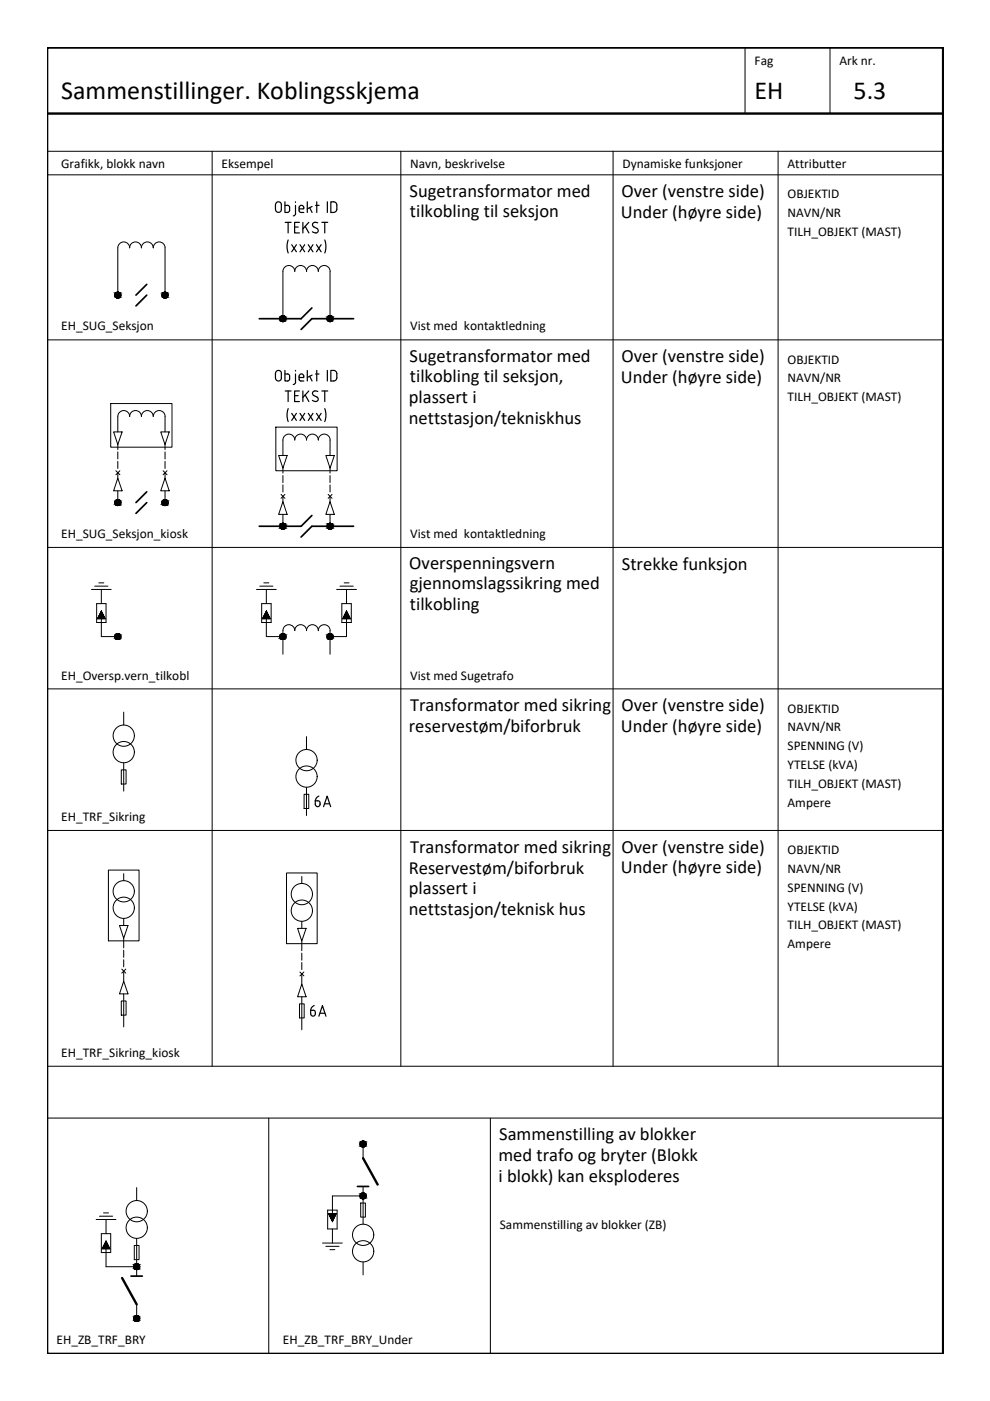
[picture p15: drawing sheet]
<svg xmlns="http://www.w3.org/2000/svg" width="210mm" height="297mm" viewBox="0 0 210 297" stroke-linecap="round" stroke-linejoin="round" font-family="sans-serif">
<defs><g id="words">
<g font-size="5.5">
<text x="13" y="21.1">Sammenstillinger. Koblingsskjema</text>
<text x="160" y="21.1">EH</text>
<text x="181" y="21.1">5.3</text>
</g>
<g font-size="5.3">
<text x="65.6" y="172.2">6A</text>
<text x="64.6" y="216.6">6A</text>
</g>
<g font-size="3.9">
<text x="86.8" y="41.8">Sugetransformator med</text>
<text x="131.8" y="41.8">Over (venstre side)</text>
<text x="86.9" y="46.1">tilkobling til seksjon</text>
<text x="131.7" y="46.2">Under (høyre side)</text>
<text x="86.8" y="76.8">Sugetransformator med</text>
<text x="131.8" y="76.8">Over (venstre side)</text>
<text x="86.9" y="81.1">tilkobling til seksjon,</text>
<text x="131.7" y="81.2">Under (høyre side)</text>
<text x="86.7" y="85.5">plassert i</text>
<text x="86.7" y="89.9">nettstasjon/tekniskhus</text>
<text x="86.8" y="120.6">Overspenningsvern</text>
<text x="86.9" y="125">gjennomslagssikring med</text>
<text x="131.8" y="120.8">Strekke funksjon</text>
<text x="86.9" y="129.3">tilkobling</text>
<text x="86.7" y="155.2">reservestøm/biforbruk</text>
<text x="87" y="150.8">Transformator med sikring</text>
<text x="131.7" y="155.2">Under (høyre side)</text>
<text x="131.8" y="150.8">Over (venstre side)</text>
<text x="86.7" y="185.3">Reservestøm/biforbruk</text>
<text x="87" y="180.7">Transformator med sikring</text>
<text x="131.7" y="185.2">Under (høyre side)</text>
<text x="131.8" y="180.8">Over (venstre side)</text>
<text x="86.7" y="189.6">plassert i</text>
<text x="86.7" y="194.1">nettstasjon/teknisk hus</text>
<text x="105.8" y="241.7">Sammenstilling av blokker</text>
<text x="105.7" y="246.1">med trafo og bryter (Blokk</text>
<text x="105.7" y="250.5">i blokk) kan eksploderes</text>
</g>
<g font-size="2.8">
<text x="160" y="13.9">Fag</text>
<text x="178" y="13.9">Ark nr.</text>
<text x="13" y="35.6">Grafikk, blokk navn</text>
<text x="47" y="35.6">Eksempel</text>
<text x="87" y="35.6">Navn, beskrivelse</text>
<text x="132" y="35.6">Dynamiske funksjoner</text>
<text x="167" y="35.6">Attributter</text>
<text x="167" y="42.1">OBJEKTID</text>
<text x="167" y="46.1">NAVN/NR</text>
<text x="167" y="50.1">TILH_OBJEKT (MAST)</text>
<text x="13" y="70.1">EH_SUG_Seksjon</text>
<text x="87" y="70.1">Vist med kontaktledning</text>
<text x="167" y="77.1">OBJEKTID</text>
<text x="167" y="81.1">NAVN/NR</text>
<text x="167" y="85.1">TILH_OBJEKT (MAST)</text>
<text x="13" y="114.1">EH_SUG_Seksjon_kiosk</text>
<text x="87" y="114.1">Vist med kontaktledning</text>
<text x="13" y="144.1">EH_Oversp.vern_tilkobl</text>
<text x="87" y="144.1">Vist med Sugetrafo</text>
<text x="167" y="151.1">OBJEKTID</text>
<text x="167" y="155.1">NAVN/NR</text>
<text x="167" y="159.1">SPENNING (V)</text>
<text x="167" y="163.1">YTELSE (kVA)</text>
<text x="167" y="167.1">TILH_OBJEKT (MAST)</text>
<text x="167" y="171.1">Ampere</text>
<text x="13" y="174.1">EH_TRF_Sikring</text>
<text x="167" y="181.1">OBJEKTID</text>
<text x="167" y="185.1">NAVN/NR</text>
<text x="167" y="189.1">SPENNING (V)</text>
<text x="167" y="193.1">YTELSE (kVA)</text>
<text x="167" y="197.1">TILH_OBJEKT (MAST)</text>
<text x="167" y="201.1">Ampere</text>
<text x="13" y="224.1">EH_TRF_Sikring_kiosk</text>
<text x="106" y="260.6">Sammenstilling av blokker (ZB)</text>
<text x="12" y="285.1">EH_ZB_TRF_BRY</text>
<text x="60" y="285.1">EH_ZB_TRF_BRY_Under</text>
</g>
</g></defs>
<g fill="none" stroke="#000" stroke-width=".21">
<path d="M158 10.1v14M176 10.1v14M10 32.1h189.9M10 37.1h189.9M45 32.1v194M85 32.1v194M130 32.1v194M165 32.1v194M25 52.6a1.26 1.26 0 0 1 1.2-1.3 1.26 1.26 0 0 1 1.3 1.3M25 52.6v10M27.5 52.6a1.26 1.26 0 0 1 1.2-1.3 1.26 1.26 0 0 1 1.3 1.3M30 52.6a1.26 1.26 0 0 1 1.2-1.3 1.26 1.26 0 0 1 1.3 1.3 1.26 1.26 0 0 1 1.3-1.3 1.26 1.26 0 0 1 1.2 1.3"/>
<path d="M35 52.6v10M70 57.6v10M70 57.5a1.25 1.25 0 0 0-1.3-1.2 1.25 1.25 0 0 0-1.2 1.2 1.25 1.25 0 0 0-1.2-1.2 1.25 1.25 0 0 0-1.3 1.2 1.25 1.25 0 0 0-1.2-1.2 1.25 1.25 0 0 0-1.3 1.2 1.26 1.26 0 0 0-1.3-1.2 1.26 1.26 0 0 0-1.2 1.2v10.1M10 72.1h189.9M23.5 85.6h13v9.2h-13zM24.1 91.6h1.8l-.9 2.7zM24.6 99.8l.8 .9M25 94.3v1M25 95.8v1.5M25 97.8v1.5M25.4 99.8l-.8 .9M27.5 88.3a1.26 1.26 0 0 1 1.2-1.3 1.26 1.26 0 0 1 1.3 1.3"/>
<path d="M27.5 88.3a1.26 1.26 0 0 0-1.3-1.3 1.26 1.26 0 0 0-1.2 1.3v3.3M30 88.3a1.26 1.26 0 0 1 1.2-1.3 1.26 1.26 0 0 1 1.3 1.3 1.26 1.26 0 0 1 1.3-1.3 1.26 1.26 0 0 1 1.2 1.3v3.3M34.1 91.6h1.8l-.9 2.7zM34.6 99.8l.8 .9M35 94.3v1M35 95.8v1.5M35 97.8v1.5M35.4 99.8l-.8 .9M58.5 90.6h13v9.2h-13zM59.1 96.6h1.8l-.9 2.7zM60 99.3v1M69.1 96.6h1.8l-.9 2.7z"/>
<path d="M70 93.3v3.3M70 99.3v1M70 93.3a1.25 1.25 0 0 0-1.3-1.3 1.25 1.25 0 0 0-1.2 1.3 1.25 1.25 0 0 0-1.2-1.3 1.25 1.25 0 0 0-1.3 1.3 1.25 1.25 0 0 0-1.2-1.3 1.25 1.25 0 0 0-1.3 1.3 1.26 1.26 0 0 0-1.3-1.3 1.26 1.26 0 0 0-1.2 1.3v3.3M10 116.1h189.9M25 101.4l.9 2.7h-1.8zM25 100.3v1.1M25 104.1v2.5M35 101.4l.9 2.7h-1.8zM35 100.3v1.1M35 104.1v2.5M59.6 104.8l.8 .8M60 106.4l.9 2.7h-1.8z"/>
<path d="M60 100.8v1.5M60 102.8v1.5M60 105.3v1.1M60 109.1v2.5M60.4 104.8l-.8 .8M69.6 104.8l.8 .8M70 106.4l.9 2.7h-1.8zM70 100.8v1.5M70 102.8v1.5M70 105.3v1.1M70 109.1v2.5M70.4 104.8l-.8 .8"/>
<path d="M19.4 125h4.2M20.1 124.3h2.8M20.5 128h2v4h-2zM21 123.6h1M21.5 125v3M21.5 131.2v3.8h3.5M54.4 125h4.2M55.1 124.3h2.8M55.5 128h2v4h-2zM55.9 123.6h1.1M56.5 131.2v3.8h3.5M56.5 125v3"/>
<path d="M60 133.7a1.26 1.26 0 0 1 1.2-1.3 1.26 1.26 0 0 1 1.3 1.3 1.25 1.25 0 0 1 1.3-1.3 1.25 1.25 0 0 1 1.2 1.3 1.25 1.25 0 0 1 1.3-1.3 1.25 1.25 0 0 1 1.2 1.3 1.25 1.25 0 0 1 1.2-1.3 1.25 1.25 0 0 1 1.3 1.3M60 133.7v5M70 133.7v5M71.4 125h4.2M72.1 124.3h2.8M72.5 128h2v4h-2zM73 123.6h1M73.5 131.2v3.8h-3.5M73.5 125v3M10 146.1h189.9M26.2 151v2.7M65 156.2v2.7"/>
<path d="M10 176.1h189.9M25.7 163.2h1v3h-1zM26.2 161.7v6M23 184.5h6.5v15h-6.5zM25.3 196.2h1.8l-.9 2.7zM26.2 185.2v1.5M26.2 194.7v1.5M26.2 198.9v2.1M60.7 185.1h6.5v15h-6.5zM63.1 196.8h1.8l-.9 2.7zM64 185.8v1.5M64 195.3v1.5"/>
<path d="M64 199.5v2.1M25.7 212.2h1v3h-1zM25.8 205.5l.9 .8M26.2 208l.9 2.7h-1.8zM26.2 201.5v1.5M26.2 203.5v1.5M26.2 206v2M26.2 210.7v7M26.7 205.5l-.9 .8M63.6 206.1l.8 .8M64 208.6l.9 2.7h-1.8zM64 202.1v1.5"/>
<path d="M64 204.1v1.5M64 206.6v2M64.4 206.1l-.8 .8M10 226.1h189.9M10 237.1h189.9M57 237.1v49.9M104 237.1v49.9M20.4 258.6h4.2M21.1 257.9h2.8M21.9 257.2h1.1M22.5 258.6v3M29 251.8v2.8"/>
<path d="M69.5 256.6h2v4h-2zM76.5 255.1h1v2.9h-1zM77 242.6v3M77 251.6v8M77 253.6h-6.5v3.8M21.5 261.6h2v4h-2zM22.5 264.8v3.8h6.5M28.5 264.1h1v3h-1zM29 262.6v8M29 276.5v3.1M68.4 263.6h4.2M69.1 264.3h2.8"/>
<path d="M70 265h1M70.5 260.6v3M77 267.6v2.7"/>
<circle cx="25" cy="62.6" r=".62"/>
<circle cx="35" cy="62.6" r=".62"/>
<circle cx="60" cy="67.6" r=".62"/>
<circle cx="70" cy="67.6" r=".62"/>
<circle cx="25" cy="106.5" r=".62"/>
<circle cx="35" cy="106.5" r=".62"/>
<circle cx="60" cy="111.6" r=".62"/>
<circle cx="70" cy="111.6" r=".62"/>
<circle cx="25" cy="135" r=".62"/>
<circle cx="60" cy="135" r=".62"/>
<circle cx="70" cy="135" r=".62"/>
<circle cx="26.2" cy="159.5" r="2.25"/>
<circle cx="26.2" cy="156" r="2.25"/>
<circle cx="65" cy="164.7" r="2.25"/>
<circle cx="65" cy="161.2" r="2.25"/>
<circle cx="26.2" cy="189" r="2.25"/>
<circle cx="26.2" cy="192.5" r="2.25"/>
<circle cx="64" cy="193.1" r="2.25"/>
<circle cx="64" cy="189.6" r="2.25"/>
<circle cx="29" cy="256.8" r="2.25"/>
<circle cx="77" cy="253.6" r=".62"/>
<circle cx="77" cy="242.5" r=".62"/>
<circle cx="29" cy="260.3" r="2.25"/>
<circle cx="29" cy="279.5" r=".62"/>
<circle cx="29" cy="268.6" r=".62"/>
<circle cx="77" cy="261.8" r="2.25"/>
<circle cx="77" cy="265.3" r="2.25"/>
</g>
<g fill="#000" stroke="#000" stroke-width=".21">
<path d="M24.8 63.2h.3zM24.9 61.9h.1zM34.8 63.2h.3zM34.9 61.9h.2zM59.8 68.2h.3zM59.9 67h.1zM69.8 68.2h.3zM69.9 67h.1zM24.8 107.2h.3zM24.9 105.9h.1zM34.8 107.2h.3zM34.9 105.9h.2z"/>
<path d="M59.8 112.2h.3zM59.9 110.9h.1zM69.8 112.2h.3zM69.9 110.9h.1zM24.8 135.6h.3zM24.9 134.4h.1zM59.8 135.6h.3zM59.9 134.4h.1zM69.9 134.4h.2zM69.8 135.6h.3zM76.8 252.9h.3zM76.8 242h.3z"/>
<path d="M76.9 254.2h.1zM76.9 243.2h.1zM28.9 269.2h.2zM28.9 267.9h.1zM28.9 278.9h.1zM28.9 280.2h.2z"/>
<path d="M24.8 63.2h.2zM24.9 63.2h.1z"/>
<path d="M24.9 61.9l.2 .1zM24.8 62h.3z"/>
<path d="M24.8 62h.4zM24.8 62h.4z"/>
<path d="M24.8 62h.4zM24.7 62h.5z"/>
<path d="M24.8 63.2h.4zM24.8 63.2h.3z"/>
<path d="M24.7 62h.6zM24.7 62h.6z"/>
<path d="M24.7 63.1h.5zM24.7 63.1l.5 .1z"/>
<path d="M24.7 62l.6 .1zM24.7 62l.6 .1z"/>
<path d="M24.7 63.1h.6zM24.7 63.1h.5z"/>
<path d="M24.6 62.1h.8zM24.6 62.1h.8z"/>
<path d="M24.6 63.1h.7zM24.6 63.1h.7z"/>
<path d="M24.6 62.1h.8zM24.6 62.1h.8z"/>
<path d="M24.6 63h.8zM24.6 63l.7 .1z"/>
<path d="M24.5 62.1l1 .1zM24.5 62.2h1z"/>
<path d="M24.5 63h.9zM24.5 63h.9z"/>
<path d="M24.5 62.2h1zM24.5 62.2h1z"/>
<path d="M24.5 63h1zM24.5 63h.9z"/>
<path d="M24.4 62.2l1.1 .1zM24.4 62.2l1.1 .1z"/>
<path d="M24.4 62.9h1.1zM24.4 62.9l1.1 .1z"/>
<path d="M24.4 62.3h1.2zM24.4 62.3h1.2z"/>
<path d="M24.4 62.9h1.1zM24.4 62.9h1.1z"/>
<path d="M24.4 62.3l1.2 .1zM24.4 62.3l1.2 .1z"/>
<path d="M24.4 62.4h1.2zM24.4 62.4h1.2z"/>
<path d="M24.4 62.7l1.2 .1zM24.4 62.7l1.2 .1z"/>
<path d="M24.4 62.8h1.2zM24.4 62.8l1.1 .1z"/>
<path d="M24.4 62.4l1.2 .1zM24.4 62.4l1.2 .1z"/>
<path d="M24.4 62.5l1.2 .1zM24.4 62.5l1.2 .1z"/>
<path d="M24.4 62.6l1.2 .1zM24.4 62.6l1.2 .1z"/>
<path d="M24.4 62.7h1.2zM24.4 62.7h1.2z"/>
<path d="M24.4 62.6h1.2zM24.4 62.6h1.2z"/>
<path d="M34.8 63.2h.3zM34.9 63.2h.2z"/>
<path d="M34.9 61.9l.2 .1zM34.8 62h.3z"/>
<path d="M34.8 62h.4zM34.8 62h.4z"/>
<path d="M34.8 62h.4zM34.7 62h.5z"/>
<path d="M34.8 63.2h.4zM34.8 63.2h.3z"/>
<path d="M34.7 62h.6zM34.7 62h.6z"/>
<path d="M34.7 63.1h.5zM34.7 63.1l.5 .1z"/>
<path d="M34.7 62l.6 .1zM34.7 62l.6 .1z"/>
<path d="M34.7 63.1h.6zM34.7 63.1h.5z"/>
<path d="M34.6 62.1h.8zM34.6 62.1h.8z"/>
<path d="M34.6 63.1h.7zM34.6 63.1h.7z"/>
<path d="M34.6 62.1h.8zM34.6 62.1h.8z"/>
<path d="M34.6 63h.8zM34.6 63l.7 .1z"/>
<path d="M34.5 62.1l1 .1zM34.5 62.2h1z"/>
<path d="M34.5 63h.9zM34.5 63h.9z"/>
<path d="M34.5 62.2h1zM34.5 62.2h1z"/>
<path d="M34.5 63h1zM34.5 63h.9z"/>
<path d="M34.5 62.2l1 .1zM34.5 62.2l1 .1z"/>
<path d="M34.5 62.9h1zM34.5 62.9l1 .1z"/>
<path d="M34.4 62.3h1.2zM34.4 62.3h1.2z"/>
<path d="M34.4 62.9h1.1zM34.4 62.9h1.1z"/>
<path d="M34.4 62.3l1.2 .1zM34.4 62.3l1.2 .1z"/>
<path d="M34.4 62.8h1.2zM34.4 62.8l1.1 .1z"/>
<path d="M34.4 62.4h1.2zM34.4 62.4h1.2z"/>
<path d="M34.4 62.7h1.2zM34.4 62.7l1.2 .1z"/>
<path d="M34.4 62.4l1.2 .1zM34.4 62.4l1.2 .1z"/>
<path d="M34.4 62.5l1.2 .1zM34.4 62.5l1.2 .1z"/>
<path d="M34.4 62.6h1.2zM34.4 62.6h1.2z"/>
<path d="M34.4 62.6l1.2 .1zM34.4 62.6l1.2 .1z"/>
<path d="M34.4 62.7h1.2zM34.4 62.7h1.2z"/>
<path d="M59.8 68.2h.2zM59.9 68.2h.1z"/>
<path d="M59.9 67h.2zM59.8 67h.3z"/>
<path d="M59.8 67h.4zM59.8 67h.4z"/>
<path d="M59.8 67h.4zM59.7 67h.5z"/>
<path d="M59.8 68.2h.4zM59.8 68.2h.3z"/>
<path d="M59.7 67h.6zM59.7 67h.6z"/>
<path d="M59.7 68.1h.5zM59.7 68.1l.5 .1z"/>
<path d="M59.7 67l.6 .1zM59.7 67l.6 .1z"/>
<path d="M59.7 68.1h.6zM59.7 68.1h.5z"/>
<path d="M59.6 67.1h.8zM59.6 67.1h.8z"/>
<path d="M59.6 68.1h.7zM59.6 68.1h.7z"/>
<path d="M59.6 67.1h.8zM59.6 67.1h.8z"/>
<path d="M59.6 68h.8zM59.6 68l.7 .1z"/>
<path d="M59.5 67.1l1 .1zM59.5 67.2h1z"/>
<path d="M59.5 68h.9zM59.5 68h.9z"/>
<path d="M59.5 67.2h1zM59.5 67.2h1z"/>
<path d="M59.5 68h1zM59.5 68h.9z"/>
<path d="M59.5 67.2l1 .1zM59.4 67.3h1.1z"/>
<path d="M59.5 67.9h1zM59.5 67.9l1 .1z"/>
<path d="M59.4 67.3h1.2zM59.4 67.3h1.2z"/>
<path d="M59.4 67.8h1.1zM59.4 67.8l1.1 .1z"/>
<path d="M59.4 67.3l1.2 .1zM59.4 67.3l1.2 .1z"/>
<path d="M59.4 67.8h1.2zM59.4 67.8h1.1z"/>
<path d="M59.4 67.4h1.2zM59.4 67.4h1.2z"/>
<path d="M59.4 67.7h1.2zM59.4 67.7l1.2 .1z"/>
<path d="M59.4 67.4l1.2 .1zM59.4 67.4l1.2 .1z"/>
<path d="M59.4 67.5l1.2 .1zM59.4 67.5l1.2 .1z"/>
<path d="M59.4 67.6h1.2zM59.4 67.6h1.2z"/>
<path d="M59.4 67.6l1.2 .1zM59.4 67.6l1.2 .1z"/>
<path d="M59.4 67.7h1.2zM59.4 67.7h1.2z"/>
<path d="M69.8 68.2h.2zM69.9 68.2h.1z"/>
<path d="M69.9 67h.2zM69.8 67h.3z"/>
<path d="M69.8 67h.4zM69.8 67h.4z"/>
<path d="M69.8 67h.4zM69.7 67h.5z"/>
<path d="M69.8 68.2h.4zM69.8 68.2h.3z"/>
<path d="M69.7 67h.6zM69.7 67h.6z"/>
<path d="M69.7 68.1h.5zM69.7 68.1l.5 .1z"/>
<path d="M69.7 67l.6 .1zM69.7 67l.6 .1z"/>
<path d="M69.7 68.1h.6zM69.7 68.1h.5z"/>
<path d="M69.6 67.1h.8zM69.6 67.1h.8z"/>
<path d="M69.6 68.1h.7zM69.6 68.1h.7z"/>
<path d="M69.6 67.1h.8zM69.6 67.1h.8z"/>
<path d="M69.6 68h.8zM69.6 68l.7 .1z"/>
<path d="M69.5 67.1l1 .1zM69.5 67.1l1 .1z"/>
<path d="M69.5 68h.9zM69.5 68h.9z"/>
<path d="M69.5 67.2h1zM69.5 67.2h1z"/>
<path d="M69.5 68h1zM69.5 68h.9z"/>
<path d="M69.4 67.2l1.1 .1zM69.4 67.2l1.1 .1z"/>
<path d="M69.4 67.9h1.1zM69.4 67.9l1.1 .1z"/>
<path d="M69.4 67.3h1.1zM69.4 67.3h1.1z"/>
<path d="M69.4 67.8h1.1zM69.4 67.8l1.1 .1z"/>
<path d="M69.4 67.3l1.2 .1zM69.4 67.3l1.2 .1z"/>
<path d="M69.4 67.8h1.1zM69.4 67.8h1.1z"/>
<path d="M69.4 67.4h1.2zM69.4 67.4h1.2z"/>
<path d="M69.4 67.7h1.2zM69.4 67.7l1.1 .1z"/>
<path d="M69.4 67.4l1.2 .1zM69.4 67.4l1.2 .1z"/>
<path d="M69.4 67.5l1.2 .1zM69.4 67.5l1.2 .1z"/>
<path d="M69.4 67.6l1.2 .1zM69.4 67.6l1.2 .1z"/>
<path d="M69.4 67.7h1.2zM69.4 67.7h1.2z"/>
<path d="M69.4 67.6h1.2zM69.4 67.6h1.2z"/>
<path d="M24.8 107.2h.2zM24.9 107.2h.1z"/>
<path d="M24.9 105.9l.2 .1zM24.8 106h.3z"/>
<path d="M24.8 106h.4zM24.8 106h.4z"/>
<path d="M24.8 106h.4zM24.7 106h.5z"/>
<path d="M24.8 107.2h.4zM24.8 107.2h.3z"/>
<path d="M24.7 106h.6zM24.7 106h.6z"/>
<path d="M24.7 107.1h.5zM24.7 107.1l.5 .1z"/>
<path d="M24.7 106l.6 .1zM24.6 106.1h.7z"/>
<path d="M24.7 107.1h.6zM24.7 107.1h.5z"/>
<path d="M24.6 106.1h.8zM24.6 106.1h.8z"/>
<path d="M24.6 107.1h.7zM24.6 107.1h.7z"/>
<path d="M24.6 106.1h.8zM24.6 106.1h.8z"/>
<path d="M24.6 107h.8zM24.6 107l.7 .1z"/>
<path d="M24.5 106.1l1 .1zM24.5 106.1l1 .1z"/>
<path d="M24.5 107h.9zM24.5 107h.9z"/>
<path d="M24.5 106.2h1zM24.5 106.2h1z"/>
<path d="M24.5 107h1zM24.5 107h.9z"/>
<path d="M24.4 106.2l1.1 .1zM24.4 106.2l1.1 .1z"/>
<path d="M24.4 106.9h1.1zM24.4 106.9l1.1 .1z"/>
<path d="M24.4 106.3h1.2zM24.4 106.3h1.2z"/>
<path d="M24.4 106.9h1.1zM24.4 106.9h1.1z"/>
<path d="M24.4 106.3l1.2 .1zM24.4 106.3l1.2 .1z"/>
<path d="M24.4 106.4l1.2 .1zM24.4 106.4l1.2 .1z"/>
<path d="M24.4 106.8h1.2zM24.4 106.8h1.2z"/>
<path d="M24.4 106.8h1.2zM24.4 106.8l1.1 .1z"/>
<path d="M24.4 106.5h1.2zM24.4 106.5h1.2z"/>
<path d="M24.4 106.5l1.2 .1zM24.4 106.5l1.2 .1z"/>
<path d="M24.4 106.6l1.2 .1zM24.4 106.6l1.2 .1z"/>
<path d="M24.4 106.7h1.2zM24.4 106.7l1.2 .1z"/>
<path d="M24.4 106.6h1.2zM24.4 106.6h1.2z"/>
<path d="M34.8 107.2h.3zM34.9 107.2h.2z"/>
<path d="M34.9 105.9l.2 .1zM34.8 106h.3z"/>
<path d="M34.8 106h.4zM34.8 106h.4z"/>
<path d="M34.8 106h.4zM34.7 106h.5z"/>
<path d="M34.8 107.2h.4zM34.8 107.2h.3z"/>
<path d="M34.7 106h.6zM34.7 106h.6z"/>
<path d="M34.7 107.1h.5zM34.7 107.1l.5 .1z"/>
<path d="M34.7 106l.6 .1zM34.6 106.1h.7z"/>
<path d="M34.7 107.1h.6zM34.7 107.1h.5z"/>
<path d="M34.6 106.1h.8zM34.6 106.1h.8z"/>
<path d="M34.6 107.1h.7zM34.6 107.1h.7z"/>
<path d="M34.6 106.1h.8zM34.6 106.1h.8z"/>
<path d="M34.6 107h.8zM34.6 107l.7 .1z"/>
<path d="M34.5 106.1l1 .1zM34.5 106.2h1z"/>
<path d="M34.5 107h.9zM34.5 107h.9z"/>
<path d="M34.5 106.2h1zM34.5 106.2h1z"/>
<path d="M34.5 107h1zM34.5 107h.9z"/>
<path d="M34.5 106.2l1 .1zM34.5 106.2l1 .1z"/>
<path d="M34.5 106.9h1zM34.5 106.9l1 .1z"/>
<path d="M34.4 106.3h1.2zM34.4 106.3h1.2z"/>
<path d="M34.4 106.9h1.1zM34.4 106.9h1.1z"/>
<path d="M34.4 106.3l1.2 .1zM34.4 106.3l1.2 .1z"/>
<path d="M34.4 106.8h1.2zM34.4 106.8l1.1 .1z"/>
<path d="M34.4 106.4l1.2 .1zM34.4 106.4l1.2 .1z"/>
<path d="M34.4 106.8h1.2zM34.4 106.8h1.2z"/>
<path d="M34.4 106.5h1.2zM34.4 106.5h1.2z"/>
<path d="M34.4 106.5l1.2 .1zM34.4 106.5l1.2 .1z"/>
<path d="M34.4 106.6h1.2zM34.4 106.6h1.2z"/>
<path d="M34.4 106.6l1.2 .1zM34.4 106.6l1.2 .1z"/>
<path d="M34.4 106.7h1.2zM34.4 106.7l1.2 .1z"/>
<path d="M59.8 112.2h.2zM59.9 112.2h.1z"/>
<path d="M59.9 110.9l.2 .1zM59.8 111h.3z"/>
<path d="M59.8 111h.4zM59.8 111h.4z"/>
<path d="M59.8 111h.4zM59.7 111h.5z"/>
<path d="M59.8 112.1h.4zM59.8 112.1l.3 .1z"/>
<path d="M59.7 111h.6zM59.7 111h.6z"/>
<path d="M59.7 112.1h.5zM59.7 112.1h.5z"/>
<path d="M59.7 111h.6zM59.6 111h.7z"/>
<path d="M59.7 112.1h.6zM59.7 112.1h.5z"/>
<path d="M59.6 111l.8 .1zM59.6 111.1h.8z"/>
<path d="M59.6 112.1h.7zM59.6 112.1h.7z"/>
<path d="M59.6 111.1h.8zM59.6 111.1h.8z"/>
<path d="M59.6 112h.8zM59.6 112l.7 .1z"/>
<path d="M59.5 111.1l1 .1zM59.5 111.1l1 .1z"/>
<path d="M59.5 112h.9zM59.5 112h.9z"/>
<path d="M59.5 111.2h1zM59.5 111.2h1z"/>
<path d="M59.5 112h1zM59.5 112h.9z"/>
<path d="M59.5 111.2l1 .1zM59.5 111.2l1 .1z"/>
<path d="M59.5 111.9h1zM59.5 111.9l1 .1z"/>
<path d="M59.4 111.3h1.2zM59.4 111.3h1.2z"/>
<path d="M59.4 111.9h1.1zM59.4 111.9h1.1z"/>
<path d="M59.4 111.3l1.2 .1zM59.4 111.3l1.2 .1z"/>
<path d="M59.4 111.8h1.2zM59.4 111.8l1.1 .1z"/>
<path d="M59.4 111.4h1.2zM59.4 111.4h1.2z"/>
<path d="M59.4 111.7h1.2zM59.4 111.7l1.2 .1z"/>
<path d="M59.4 111.4l1.2 .1zM59.4 111.4l1.2 .1z"/>
<path d="M59.4 111.5l1.2 .1zM59.4 111.5l1.2 .1z"/>
<path d="M59.4 111.6h1.2zM59.4 111.6h1.2z"/>
<path d="M59.4 111.6l1.2 .1zM59.4 111.6l1.2 .1z"/>
<path d="M59.4 111.7h1.2zM59.4 111.7h1.2z"/>
<path d="M69.8 112.2h.2zM69.9 112.2h.1z"/>
<path d="M69.9 110.9l.2 .1zM69.8 111h.3z"/>
<path d="M69.8 111h.4zM69.8 111h.4z"/>
<path d="M69.8 111h.4zM69.7 111h.5z"/>
<path d="M69.8 112.1h.4zM69.8 112.1l.3 .1z"/>
<path d="M69.7 111h.6zM69.7 111h.6z"/>
<path d="M69.7 112.1h.5zM69.7 112.1h.5z"/>
<path d="M69.7 111h.6zM69.6 111h.7z"/>
<path d="M69.7 112.1h.6zM69.7 112.1h.5z"/>
<path d="M69.6 111l.8 .1zM69.6 111.1h.8z"/>
<path d="M69.6 112.1h.7zM69.6 112.1h.7z"/>
<path d="M69.6 111.1h.8zM69.6 111.1h.8z"/>
<path d="M69.6 112h.8zM69.6 112l.7 .1z"/>
<path d="M69.5 111.1l1 .1zM69.5 111.2h1z"/>
<path d="M69.5 112h.9zM69.5 112h.9z"/>
<path d="M69.5 111.2h1zM69.5 111.2h1z"/>
<path d="M69.5 112h1zM69.5 112h.9z"/>
<path d="M69.4 111.2l1.1 .1zM69.4 111.2l1.1 .1z"/>
<path d="M69.4 111.9h1.1zM69.4 111.9l1.1 .1z"/>
<path d="M69.4 111.3h1.1zM69.4 111.3h1.1z"/>
<path d="M69.4 111.9h1.1zM69.4 111.9h1.1z"/>
<path d="M69.4 111.3l1.2 .1zM69.4 111.3l1.2 .1z"/>
<path d="M69.4 111.8h1.1zM69.4 111.8l1.1 .1z"/>
<path d="M69.4 111.4h1.2zM69.4 111.4h1.2z"/>
<path d="M69.4 111.7h1.2zM69.4 111.7l1.1 .1z"/>
<path d="M69.4 111.4l1.2 .1zM69.4 111.4l1.2 .1z"/>
<path d="M69.4 111.5l1.2 .1zM69.4 111.5l1.2 .1z"/>
<path d="M69.4 111.6l1.2 .1zM69.4 111.6l1.2 .1z"/>
<path d="M69.4 111.7h1.2zM69.4 111.7h1.2z"/>
<path d="M69.4 111.6h1.2zM69.4 111.6h1.2z"/>
<path d="M21.5 129.6l-.8 1.6h1.6zM21.5 129.6l-.8 1.6h1.6z"/>
<path d="M24.8 135.6h.2zM24.9 135.6h.1z"/>
<path d="M24.9 134.4h.2zM24.8 134.4h.3z"/>
<path d="M24.8 134.4h.4zM24.8 134.4h.4z"/>
<path d="M24.8 134.4h.4zM24.7 134.4h.5z"/>
<path d="M24.8 135.6h.4zM24.8 135.6h.3z"/>
<path d="M24.7 134.4h.6zM24.7 134.4h.6z"/>
<path d="M24.7 135.5h.5zM24.7 135.5l.5 .1z"/>
<path d="M24.7 134.4l.6 .1zM24.6 134.5h.7z"/>
<path d="M24.7 135.5h.6zM24.7 135.5h.5z"/>
<path d="M24.6 134.5h.8zM24.6 134.5h.8z"/>
<path d="M24.6 135.5h.7zM24.6 135.5h.7z"/>
<path d="M24.6 134.5h.8zM24.6 134.5h.8z"/>
<path d="M24.6 135.5h.8zM24.6 135.5h.7z"/>
<path d="M24.5 134.5l1 .1zM24.5 134.6h1z"/>
<path d="M24.5 135.4h.9zM24.5 135.4l.9 .1z"/>
<path d="M24.5 134.6h1zM24.5 134.6h1z"/>
<path d="M24.5 135.3h1zM24.5 135.3l.9 .1z"/>
<path d="M24.4 134.6l1.1 .1zM24.4 134.6l1.1 .1z"/>
<path d="M24.4 135.3h1.1zM24.4 135.3h1.1z"/>
<path d="M24.4 134.7h1.2zM24.4 134.7h1.2z"/>
<path d="M24.4 135.3h1.1zM24.4 135.3h1.1z"/>
<path d="M24.4 134.7l1.2 .1zM24.4 134.7l1.2 .1z"/>
<path d="M24.4 134.8l1.2 .1zM24.4 134.8l1.2 .1z"/>
<path d="M24.4 135.2h1.2zM24.4 135.2h1.2z"/>
<path d="M24.4 135.2h1.2zM24.4 135.2l1.1 .1z"/>
<path d="M24.4 134.9h1.2zM24.4 134.9h1.2z"/>
<path d="M24.4 134.9l1.2 .1zM24.4 134.9l1.2 .1z"/>
<path d="M24.4 135l1.2 .1zM24.4 135l1.2 .1z"/>
<path d="M24.4 135.1h1.2zM24.4 135.1l1.2 .1z"/>
<path d="M24.4 135h1.2zM24.4 135h1.2z"/>
<path d="M56.5 129.6l-.8 1.6h1.6zM56.5 129.6l-.8 1.6h1.6z"/>
<path d="M59.8 135.6h.2zM59.9 135.6h.1z"/>
<path d="M59.9 134.4h.2zM59.8 134.4h.3z"/>
<path d="M59.8 134.4h.4zM59.8 134.4h.4z"/>
<path d="M59.8 134.4h.4zM59.7 134.4h.5z"/>
<path d="M59.8 135.6h.4zM59.8 135.6h.3z"/>
<path d="M59.7 134.4h.6zM59.7 134.4h.6z"/>
<path d="M59.7 135.5h.5zM59.7 135.5l.5 .1z"/>
<path d="M59.7 134.4l.6 .1zM59.6 134.5h.7z"/>
<path d="M59.7 135.5h.6zM59.7 135.5h.5z"/>
<path d="M59.6 134.5h.8zM59.6 134.5h.8z"/>
<path d="M59.6 135.5h.7zM59.6 135.5h.7z"/>
<path d="M59.6 134.5h.8zM59.6 134.5h.8z"/>
<path d="M59.6 135.5h.8zM59.6 135.5h.7z"/>
<path d="M59.5 134.5l1 .1zM59.5 134.5l1 .1z"/>
<path d="M59.5 135.4h.9zM59.5 135.4l.9 .1z"/>
<path d="M59.5 134.6h1zM59.5 134.6h1z"/>
<path d="M59.5 135.3h1zM59.5 135.3l.9 .1z"/>
<path d="M59.5 134.6l1 .1zM59.5 134.6l1 .1z"/>
<path d="M59.5 135.3h1zM59.5 135.3h1z"/>
<path d="M59.4 134.7h1.2zM59.4 134.7h1.2z"/>
<path d="M59.4 135.3h1.1zM59.4 135.3h1.1z"/>
<path d="M59.4 134.7l1.2 .1zM59.4 134.7l1.2 .1z"/>
<path d="M59.4 135.2h1.2zM59.4 135.2l1.1 .1z"/>
<path d="M59.4 134.8l1.2 .1zM59.4 134.8l1.2 .1z"/>
<path d="M59.4 135.2h1.2zM59.4 135.2h1.2z"/>
<path d="M59.4 134.9h1.2zM59.4 134.9h1.2z"/>
<path d="M59.4 134.9l1.2 .1zM59.4 134.9l1.2 .1z"/>
<path d="M59.4 135h1.2zM59.4 135h1.2z"/>
<path d="M59.4 135l1.2 .1zM59.4 135l1.2 .1z"/>
<path d="M59.4 135.1h1.2zM59.4 135.1l1.2 .1z"/>
<path d="M69.4 134.9h1.2zM69.4 134.9h1.2z"/>
<path d="M69.4 134.9h1.2zM69.4 135l1.2-.1z"/>
<path d="M69.4 135h1.2zM69.4 135h1.2z"/>
<path d="M69.4 135h1.2zM69.4 135.1l1.2-.1z"/>
<path d="M69.4 135.1h1.2zM69.4 135.2l1.2-.1z"/>
<path d="M69.4 134.8h1.2zM69.4 134.9h1.2z"/>
<path d="M69.4 135.2h1.2zM69.4 135.2h1.2z"/>
<path d="M69.4 134.7h1.1zM69.4 134.8h1.2z"/>
<path d="M69.4 135.2h1.1zM69.4 135.3l1.1-.1z"/>
<path d="M69.4 134.7h1.1zM69.4 134.7h1.1z"/>
<path d="M69.4 135.3h1.1zM69.4 135.3h1.1z"/>
<path d="M69.4 134.6h1.1zM69.4 134.7h1.1z"/>
<path d="M69.4 135.3h1.1zM69.5 135.3h1z"/>
<path d="M69.5 134.6h1zM69.4 134.6h1.1z"/>
<path d="M69.5 135.3h1zM69.5 135.4l1-.1z"/>
<path d="M69.5 134.6l.9-.1zM69.5 134.6h1z"/>
<path d="M69.5 135.4h.9zM69.6 135.5l.8-.1z"/>
<path d="M69.6 134.5h.8zM69.5 134.5h.9z"/>
<path d="M69.6 135.5h.8zM69.6 135.5h.8z"/>
<path d="M69.6 134.5h.7zM69.6 134.5h.8z"/>
<path d="M69.6 135.5h.7zM69.7 135.5h.6z"/>
<path d="M69.6 134.5l.7-.1zM69.6 134.5h.7z"/>
<path d="M69.7 135.5h.6zM69.7 135.5h.6z"/>
<path d="M69.7 134.4h.5zM69.7 134.4h.6z"/>
<path d="M69.7 135.5h.5zM69.8 135.6l.4-.1z"/>
<path d="M69.7 134.4h.5zM69.7 134.4h.5z"/>
<path d="M69.8 135.6h.4zM69.8 135.6h.4z"/>
<path d="M69.8 134.4h.3zM69.8 134.4h.4z"/>
<path d="M69.8 134.4h.3zM69.8 134.4h.3z"/>
<path d="M69.9 135.6h.2zM69.9 135.6h.2z"/>
<path d="M73.5 129.6l.8 1.6h-1.6zM73.5 129.6l.8 1.6h-1.6z"/>
<path d="M69.7 257.4h1.6l-.8 1.6zM69.7 257.4h1.6l-.8 1.6z"/>
<path d="M76.8 252.9h.2zM76.9 252.9h.1z"/>
<path d="M76.8 242l.2-.1zM76.9 241.9h.1z"/>
<path d="M76.9 254.2h.2zM76.8 254.2h.3z"/>
<path d="M76.9 243.2h.2zM76.8 243.2h.3z"/>
<path d="M76.8 254.2h.4zM76.8 254.2h.4z"/>
<path d="M76.8 243.2l.4-.1zM76.8 243.1h.4z"/>
<path d="M76.8 254.2l.4-.1zM76.7 254.1h.5z"/>
<path d="M76.8 253h.4zM76.8 253l.3-.1z"/>
<path d="M76.8 243.1h.4zM76.7 243.1h.5z"/>
<path d="M76.8 242h.4zM76.8 242h.3z"/>
<path d="M76.7 254.1h.6zM76.7 254.1h.6z"/>
<path d="M76.7 253h.5zM76.7 253h.5z"/>
<path d="M76.7 243.1h.6zM76.7 243.1h.6z"/>
<path d="M76.7 242h.5zM76.7 242h.5z"/>
<path d="M76.7 254.1h.6zM76.6 254.1h.7z"/>
<path d="M76.7 253h.6zM76.7 253h.5z"/>
<path d="M76.7 243.1h.6zM76.6 243.1h.7z"/>
<path d="M76.7 242h.6zM76.7 242h.5z"/>
<path d="M76.6 254.1l.8-.1zM76.6 254h.8z"/>
<path d="M76.6 253.1h.7zM76.6 253.1l.7-.1z"/>
<path d="M76.6 243.1l.8-.1zM76.6 243h.8z"/>
<path d="M76.6 242h.7zM76.6 242h.7z"/>
<path d="M76.6 254h.8zM76.5 254h.9z"/>
<path d="M76.6 253.1h.8zM76.6 253.1h.7z"/>
<path d="M76.6 243h.8zM76.5 243h.9z"/>
<path d="M76.6 242.1h.8zM76.6 242.1l.7-.1z"/>
<path d="M76.5 254l1-.1zM76.5 253.9h1z"/>
<path d="M76.5 253.1h.9zM76.6 253.1h.8z"/>
<path d="M76.5 243l1-.1zM76.5 242.9h1z"/>
<path d="M76.5 242.1h.9zM76.6 242.1h.8z"/>
<path d="M76.5 253.9h1zM76.5 253.9h1z"/>
<path d="M76.5 253.2h1zM76.5 253.2l.9-.1z"/>
<path d="M76.5 242.9h1zM76.5 242.9h1z"/>
<path d="M76.5 242.2h1zM76.5 242.2l.9-.1z"/>
<path d="M76.5 253.9l1-.1zM76.4 253.8h1.1z"/>
<path d="M76.5 253.2h1zM76.5 253.2h1z"/>
<path d="M76.5 242.9h1zM76.4 242.9h1.1z"/>
<path d="M76.5 242.2h1zM76.5 242.2h1z"/>
<path d="M76.4 253.8h1.2zM76.4 253.8h1.2z"/>
<path d="M76.4 253.3h1.1zM76.4 253.3l1.1-.1z"/>
<path d="M76.4 242.9l1.2-.1zM76.4 242.8h1.2z"/>
<path d="M76.4 242.3h1.1zM76.5 242.2h1z"/>
<path d="M76.4 253.8l1.2-.1zM76.4 253.7h1.2z"/>
<path d="M76.4 253.3h1.2zM76.4 253.3h1.1z"/>
<path d="M76.4 242.8l1.2-.1zM76.4 242.7h1.2z"/>
<path d="M76.4 242.3h1.2zM76.4 242.3h1.1z"/>
<path d="M76.4 253.7h1.2zM76.4 253.7h1.2z"/>
<path d="M76.4 253.4h1.2zM76.4 253.3h1.2z"/>
<path d="M76.4 242.7h1.2zM76.4 242.7h1.2z"/>
<path d="M76.4 242.4h1.2zM76.4 242.3h1.2z"/>
<path d="M76.4 253.7l1.2-.1zM76.3 253.6h1.3z"/>
<path d="M76.3 253.6h1.3zM76.3 253.6h1.3z"/>
<path d="M76.3 253.6l1.3-.1zM76.3 253.5h1.3z"/>
<path d="M76.3 253.5l1.3-.1zM76.4 253.4h1.2z"/>
<path d="M76.4 253.4h1.2zM76.4 253.4h1.2z"/>
<path d="M76.4 242.7l1.2-.1zM76.3 242.6h1.3z"/>
<path d="M76.3 242.6h1.3zM76.3 242.6h1.3z"/>
<path d="M76.3 242.6l1.3-.1zM76.3 242.5h1.3z"/>
<path d="M76.3 242.5h1.3zM76.4 242.5h1.2z"/>
<path d="M76.4 242.5h1.2zM76.4 242.4h1.2z"/>
<path d="M22.5 263.2l-.8 1.6h1.6zM22.5 263.2l-.8 1.6h1.6z"/>
<path d="M28.9 269.2h.1zM28.9 269.2h.1z"/>
<path d="M28.9 267.9l.2 .1zM28.9 268h.2z"/>
<path d="M28.9 278.9h.2zM28.9 278.9h.2z"/>
<path d="M28.9 268h.3zM28.8 268h.4z"/>
<path d="M28.9 278.9l.3 .1zM28.8 279h.4z"/>
<path d="M28.8 268h.4zM28.7 268h.5z"/>
<path d="M28.8 269.1h.4zM28.8 269.1l.3 .1z"/>
<path d="M28.8 279h.4zM28.7 279h.5z"/>
<path d="M28.7 268h.6zM28.7 268h.6z"/>
<path d="M28.7 269.1h.5zM28.7 269.1h.5z"/>
<path d="M28.7 279h.6zM28.7 279h.6z"/>
<path d="M28.7 268h.6zM28.6 268h.7z"/>
<path d="M28.7 269.1h.6zM28.7 269.1h.5z"/>
<path d="M28.7 279h.6zM28.6 279h.7z"/>
<path d="M28.6 268l.8 .1zM28.6 268l.8 .1z"/>
<path d="M28.6 269.1h.7zM28.6 269.1h.7z"/>
<path d="M28.6 279l.8 .1zM28.6 279l.8 .1z"/>
<path d="M28.6 268.1h.8zM28.6 268.1h.8z"/>
<path d="M28.6 269h.8zM28.6 269l.7 .1z"/>
<path d="M28.6 279.1h.8zM28.6 279.1h.8z"/>
<path d="M28.5 268.1l1 .1zM28.5 268.1l1 .1z"/>
<path d="M28.5 269h.9zM28.5 269h.9z"/>
<path d="M28.5 279.1l1 .1zM28.5 279.1l1 .1z"/>
<path d="M28.5 280h.9zM28.5 280h.9z"/>
<path d="M28.5 268.2h1zM28.5 268.2h1z"/>
<path d="M28.5 269h1zM28.5 269h.9z"/>
<path d="M28.5 279.2h1zM28.5 279.2h1z"/>
<path d="M28.5 279.9h1zM28.5 279.9l.9 .1z"/>
<path d="M28.4 268.2l1.1 .1zM28.4 268.2l1.1 .1z"/>
<path d="M28.4 268.9h1.1zM28.4 268.9l1.1 .1z"/>
<path d="M28.4 279.2l1.1 .1zM28.4 279.2l1.1 .1z"/>
<path d="M28.4 279.9h1.1zM28.4 279.9h1.1z"/>
<path d="M28.4 268.3h1.2zM28.4 268.3h1.2z"/>
<path d="M28.4 268.8h1.1zM28.4 268.8l1.1 .1z"/>
<path d="M28.4 279.3h1.2zM28.4 279.3h1.2z"/>
<path d="M28.4 279.9h1.1zM28.4 279.9h1.1z"/>
<path d="M28.4 268.3l1.2 .1zM28.4 268.3l1.2 .1z"/>
<path d="M28.4 268.4h1.2zM28.4 268.4h1.2z"/>
<path d="M28.4 268.7l1.2 .1zM28.4 268.7l1.2 .1z"/>
<path d="M28.4 268.8h1.2zM28.4 268.8h1.1z"/>
<path d="M28.4 279.3l1.2 .1zM28.4 279.3l1.2 .1z"/>
<path d="M28.4 279.4h1.2zM28.4 279.4h1.2z"/>
<path d="M28.4 279.7l1.2 .1zM28.4 279.7l1.2 .1z"/>
<path d="M28.4 279.8h1.2zM28.4 279.8l1.1 .1z"/>
<path d="M28.4 268.4l1.2 .1zM28.4 268.4l1.2 .1z"/>
<path d="M28.4 268.5l1.2 .1zM28.4 268.5l1.2 .1z"/>
<path d="M28.4 268.6l1.2 .1zM28.4 268.6l1.2 .1z"/>
<path d="M28.4 268.7h1.2zM28.4 268.7h1.2z"/>
<path d="M28.4 279.4l1.2 .1zM28.4 279.4l1.2 .1z"/>
<path d="M28.4 279.5l1.2 .1zM28.4 279.5l1.2 .1z"/>
<path d="M28.4 279.6l1.2 .1zM28.4 279.6l1.2 .1z"/>
<path d="M28.4 279.7h1.2zM28.4 279.7h1.2z"/>
<path d="M28.4 268.6h1.2zM28.4 268.6h1.2z"/>
<path d="M28.4 279.6h1.2zM28.4 279.6h1.2z"/>
<path d="M28.9 280.2h.1zM28.9 280.2h.1z"/>
<path d="M28.8 280.1h.4zM28.8 280.1l.3 .1z"/>
<path d="M28.7 280.1h.5zM28.7 280.1h.5z"/>
<path d="M28.7 280.1h.6zM28.7 280.1h.5z"/>
<path d="M28.6 280.1h.7zM28.6 280.1h.7z"/>
<path d="M28.6 280h.8zM28.6 280l.7 .1z"/>
</g>
<path d="M31.1 62.6l-2.3 2.3M31.1 60.3l-2.3 2.3M66.1 65.3l-2.3 2.3h-8.8M75 67.6h-8.9l-2.3 2.3M31.1 106.6l-2.3 2.2M31.1 104.3l-2.3 2.3M66.1 109.3l-2.3 2.3h-8.8M75 111.6h-8.9l-2.3 2.3M75.8 251.6h2.4M27.8 270.6h2.4" fill="none" stroke="#000" stroke-width=".36"/>
<g fill="none" stroke="#000" stroke-width=".25">
<path d="M59.6 43.4v1M59.7 43.4a.62 .62 0 0 0-.7-.6 .62 .62 0 0 0-.6 .6v1a.64 .64 0 0 0 .6 .6 .64 .64 0 0 0 .7-.6M60.4 42.8v2.2h.8l.2-.4M60.4 43.5h.6M60.5 47.1h1.2M61 43.5l.3 .2 .1 .3M61.1 47.1v2.3M61.1 50.9l-.2 1.4 .2 1.3M61.4 44v.6M61.8 51.9l1 1.5M62.5 48.1h.7M62.7 43.5v1.8l-.3 .4-.2 .1"/>
<path d="M62.7 42.8v.1M62.8 51.9l-1 1.5M63.4 44.3h1a.52 .52 0 0 0-.3-.7 .52 .52 0 0 0-.7 .4l.1 .8 .3 .2h.6M63.5 47.1h-1v2.3h1M63.6 51.9l1 1.5M64.2 47.1v2.3M64.6 51.9l-1 1.5M64.7 48l.8 1.4M65.2 42.8v2.2M65.4 51.9l1 1.5M65.5 47.1l-1.3 1.4M65.7 44l.5 1"/>
<path d="M66.2 43.8l-1 .5M66.4 51.9l-1 1.5M66.9 43.5h.7M67.1 51.9l1 1.5M67.2 42.8v2.2M67.4 47.2a.6 .6 0 0 0-.9 0 .6 .6 0 0 0 0 .9l.7 .3a.56 .56 0 0 1 .1 .9 .56 .56 0 0 1-.8 0l-.3-.2M68.1 51.9l-1 1.5M68.2 47.1h1.3M68.9 47.1v2.3M68.9 50.9l.2 1.4-.2 1.3M69.4 42.8v2.2M70.1 42.8h.6a.69 .69 0 0 1 .7 .7v.8a.69 .69 0 0 1-.7 .7h-.6z"/>
<path d="M58.4 79.2v1a.62 .62 0 0 0 .6 .6 .62 .62 0 0 0 .7-.6M58.4 79.2a.62 .62 0 0 1 .6-.7 .62 .62 0 0 1 .7 .7M59.6 79.2v1M60.4 78.5v2.3l.8-.1a1.11 1.11 0 0 0 .1-1.2l-.3-.2h-.6M62.7 79.3v1.7l-.3 .5h-.2M62.7 78.5v.2M65.2 78.5v2.3M65.7 79.8l.5 1M66.2 79.5l-1 .5M66.9 79.3h.7M67.2 78.5v2.3M69.4 78.5v2.3"/>
<path d="M70.1 78.5h.6a.69 .69 0 0 1 .7 .7v.9a.69 .69 0 0 1-.7 .7h-.6zM60.5 82.9h1.2M61.1 82.9v2.2M61.1 86.6l-.2 1.4 .2 1.4M61.8 87.6l1 1.5M62.5 83.9h.7M62.8 87.6l-1 1.5M63.4 80h1a.52 .52 0 0 0-.3-.7 .52 .52 0 0 0-.7 .5l.1 .8 .3 .2h.6M63.5 82.9h-1v2.2h1M63.6 87.6l1 1.5M64.2 82.9v2.2M64.6 87.6l-1 1.5"/>
<path d="M64.7 83.7l.8 1.4M65.4 87.6l1 1.5M65.5 82.9l-1.3 1.4M66.4 87.6l-1 1.5M67.1 87.6l1 1.5M67.4 83a.6 .6 0 0 0-.9 0 .6 .6 0 0 0 0 .8l.7 .4a.56 .56 0 0 1 .1 .8 .56 .56 0 0 1-.8 0l-.3-.1M68.1 87.6l-1 1.5M68.2 82.9h1.3M68.9 82.9v2.2M68.9 86.6l.2 1.4-.2 1.4"/>
</g>
<path d="M10 10.1h190v276.9h-190zM10 24.1h189.9M77 245.6l3.1 5.5M25.9 271l3.1 5.5" fill="none" stroke="#000" stroke-width=".51"/>
<use href="#words"/>
</svg>
